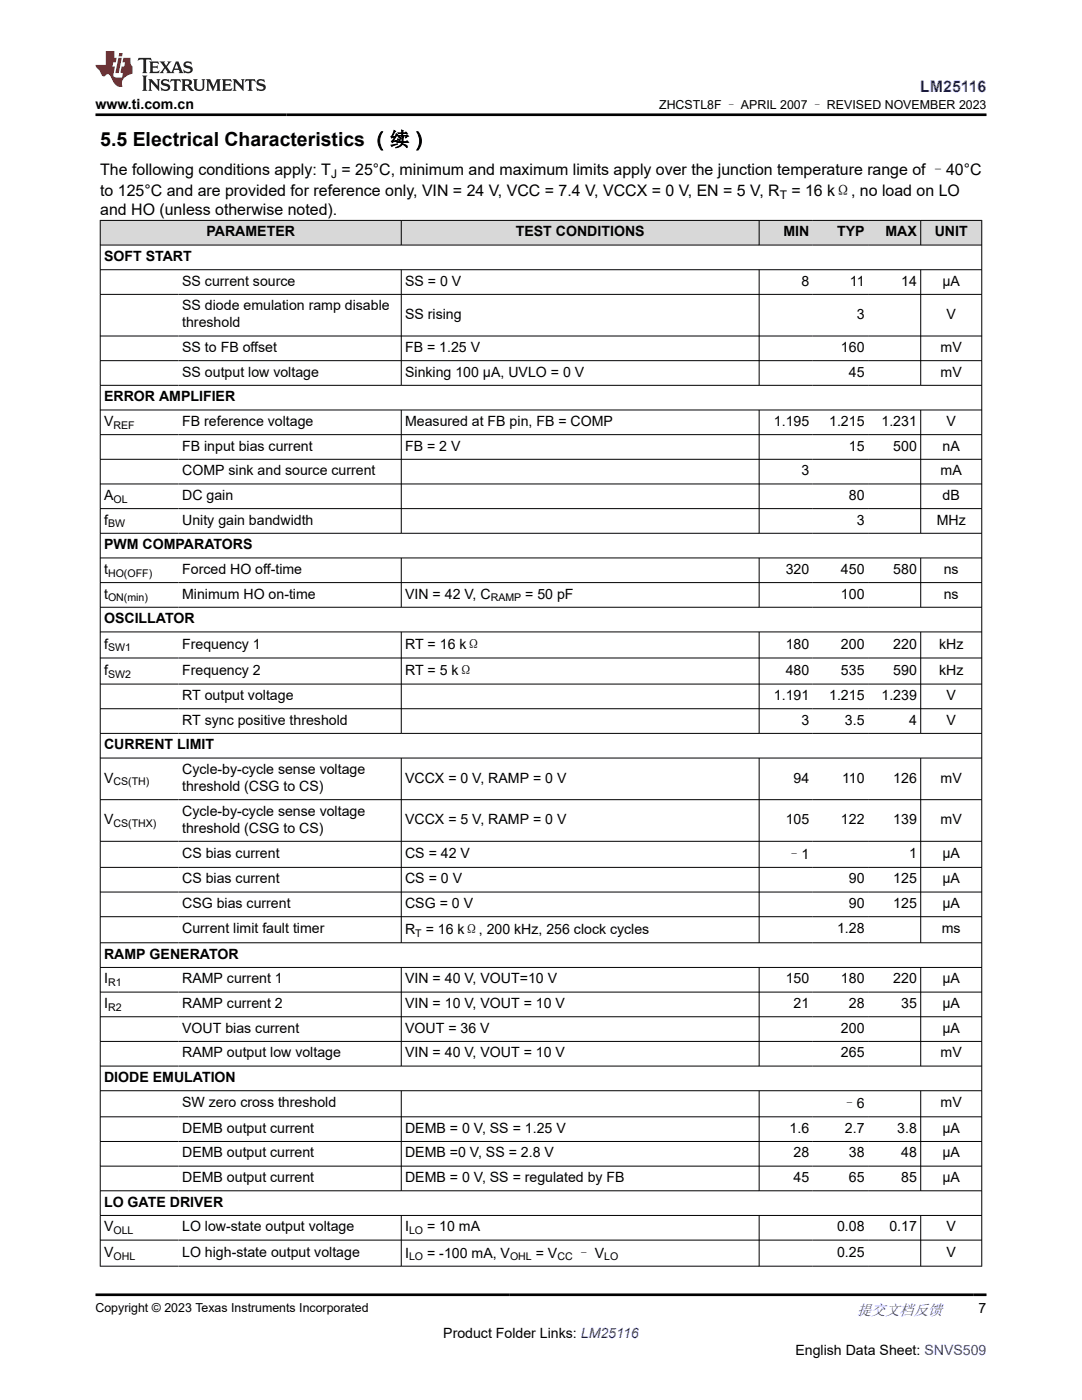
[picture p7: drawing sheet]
<svg xmlns="http://www.w3.org/2000/svg" width="216mm" height="279mm" viewBox="0 0 216 279" stroke-linecap="round" stroke-linejoin="round" font-family="sans-serif">
<defs><g id="words">
<text font-size="3.9" x="20" y="29.1">5.5 Electrical Characteristics （续）</text>
<text font-size="3.2" fill="#00f" x="183.6" y="18.3">LM25116</text>
<g font-size="3.2">
<text x="20" y="34.9">The following conditions apply: T = 25°C, minimum and maximum limits apply over the junction temperature range of –40°C</text>
<text x="20" y="39">to 125°C and are provided for reference only, VIN = 24 V, VCC = 7.4 V, VCCX = 0 V, EN = 5 V, R</text>
<text x="157.9" y="39">= 16 kΩ, no load on LO</text>
<text x="20" y="42.8">and HO (unless otherwise noted).</text>
</g>
<text font-size="3" fill="#00f" x="171" y="262.4">提交文档反馈</text>
<g font-size="2.8">
<text x="19" y="21.7">www.ti.com.cn</text>
<text x="41.2" y="47.2">PARAMETER</text>
<text x="102.9" y="47.2">TEST CONDITIONS</text>
<text x="156.3" y="47.2">MIN</text>
<text x="167" y="47.2">TYP</text>
<text x="176.7" y="47.2">MAX</text>
<text x="186.5" y="47.2">UNIT</text>
<text x="20.8" y="52.1">SOFT START</text>
<text x="36.4" y="57">SS current source</text>
<text x="80.8" y="57">SS = 0 V</text>
<text x="159.9" y="57">8</text>
<text x="169.6" y="57">11</text>
<text x="179.8" y="57">14</text>
<text x="188.1" y="57">µA</text>
<text x="36.4" y="61.9">SS diode emulation ramp disable</text>
<text x="36.4" y="65.3">threshold</text>
<text x="80.8" y="63.6">SS rising</text>
<text x="170.9" y="63.6">3</text>
<text x="188.9" y="63.6">V</text>
<text x="36.4" y="70.2">SS to FB offset</text>
<text x="80.8" y="70.2">FB = 1.25 V</text>
<text x="167.8" y="70.2">160</text>
<text x="187.7" y="70.2">mV</text>
<text x="36.4" y="75.2">SS output low voltage</text>
<text x="80.8" y="75.2">Sinking 100 µA, UVLO = 0 V</text>
<text x="169.4" y="75.2">45</text>
<text x="187.7" y="75.2">mV</text>
<text x="20.8" y="80.1">ERROR AMPLIFIER</text>
<text x="20.8" y="85">V</text>
<text x="36.4" y="85">FB reference voltage</text>
<text x="36.4" y="89.9">FB input bias current</text>
<text x="80.8" y="85">Measured at FB pin, FB = COMP</text>
<text x="80.8" y="89.9">FB = 2 V</text>
<text x="154.4" y="85">1.195</text>
<text x="165.4" y="85">1.215</text>
<text x="169.4" y="89.9">15</text>
<text x="175.9" y="85">1.231</text>
<text x="178.2" y="89.9">500</text>
<text x="188.1" y="89.9">nA</text>
<text x="188.9" y="85">V</text>
<text x="36.4" y="94.9">COMP sink and source current</text>
<text x="159.9" y="94.9">3</text>
<text x="187.7" y="94.9">mA</text>
<text x="20.8" y="99.8">A</text>
<text x="36.4" y="99.8">DC gain</text>
<text x="169.4" y="99.8">80</text>
<text x="188.1" y="99.8">dB</text>
<text x="20.8" y="104.7">f</text>
<text x="36.4" y="104.7">Unity gain bandwidth</text>
<text x="170.9" y="104.7">3</text>
<text x="186.9" y="104.7">MHz</text>
<text x="20.8" y="109.6">PWM COMPARATORS</text>
<text x="20.8" y="114.5">t</text>
<text x="20.8" y="119.5">t</text>
<text x="36.4" y="114.5">Forced HO off-time</text>
<text x="36.4" y="119.5">Minimum HO on-time</text>
<text x="80.8" y="119.5">VIN = 42 V, C</text>
<text x="104.8" y="119.5">= 50 pF</text>
<text x="156.8" y="114.5">320</text>
<text x="167.8" y="114.5">450</text>
<text x="167.8" y="119.5">100</text>
<text x="178.2" y="114.5">580</text>
<text x="188.3" y="114.5">ns</text>
<text x="188.3" y="119.5">ns</text>
<text x="20.8" y="124.4">OSCILLATOR</text>
<text x="20.8" y="129.4">f</text>
<text x="36.4" y="129.4">Frequency 1</text>
<text x="80.8" y="129.6">RT = 16 kΩ</text>
<text x="156.8" y="129.4">180</text>
<text x="167.8" y="129.4">200</text>
<text x="178.2" y="129.4">220</text>
<text x="187.4" y="129.4">kHz</text>
<text x="20.8" y="134.7">f</text>
<text x="36.4" y="134.7">Frequency 2</text>
<text x="80.8" y="134.8">RT = 5 kΩ</text>
<text x="156.8" y="134.7">480</text>
<text x="167.8" y="134.7">535</text>
<text x="178.2" y="134.7">590</text>
<text x="187.4" y="134.7">kHz</text>
<text x="36.4" y="139.7">RT output voltage</text>
<text x="154.4" y="139.7">1.191</text>
<text x="165.4" y="139.7">1.215</text>
<text x="175.9" y="139.7">1.239</text>
<text x="188.9" y="139.7">V</text>
<text x="20.8" y="149.6">CURRENT LIMIT</text>
<text x="36.4" y="144.6">RT sync positive threshold</text>
<text x="159.9" y="144.6">3</text>
<text x="168.6" y="144.6">3.5</text>
<text x="181.4" y="144.6">4</text>
<text x="188.9" y="144.6">V</text>
<text x="36.4" y="154.5">Cycle-by-cycle sense voltage</text>
<text x="20.8" y="156.2">V</text>
<text x="36.4" y="157.9">threshold (CSG to CS)</text>
<text x="80.8" y="156.2">VCCX = 0 V, RAMP = 0 V</text>
<text x="158.3" y="156.2">94</text>
<text x="168" y="156.2">110</text>
<text x="178.2" y="156.2">126</text>
<text x="187.7" y="156.2">mV</text>
<text x="20.8" y="164.5">V</text>
<text x="36.4" y="162.8">Cycle-by-cycle sense voltage</text>
<text x="36.4" y="166.2">threshold (CSG to CS)</text>
<text x="80.8" y="164.5">VCCX = 5 V, RAMP = 0 V</text>
<text x="156.8" y="164.5">105</text>
<text x="167.8" y="164.5">122</text>
<text x="178.2" y="164.5">139</text>
<text x="187.7" y="164.5">mV</text>
<text x="36.4" y="171.2">CS bias current</text>
<text x="80.8" y="171.2">CS = 42 V</text>
<text x="157.1" y="171.4">–1</text>
<text x="181.4" y="171.2">1</text>
<text x="188.1" y="171.2">µA</text>
<text x="36.4" y="176.3">CS bias current</text>
<text x="80.8" y="176.3">CS = 0 V</text>
<text x="169.4" y="176.3">90</text>
<text x="178.2" y="176.3">125</text>
<text x="188.1" y="176.3">µA</text>
<text x="36.4" y="181.2">CSG bias current</text>
<text x="80.8" y="181.2">CSG = 0 V</text>
<text x="169.4" y="181.2">90</text>
<text x="178.2" y="181.2">125</text>
<text x="188.1" y="181.2">µA</text>
<text x="20.8" y="191.3">RAMP GENERATOR</text>
<text x="36.4" y="186.3">Current limit fault timer</text>
<text x="80.8" y="186.4">R</text>
<text x="85" y="186.4">= 16 kΩ, 200 kHz, 256 clock cycles</text>
<text x="167" y="186.3">1.28</text>
<text x="187.9" y="186.3">ms</text>
<text x="20.8" y="196.3">I</text>
<text x="36.4" y="196.3">RAMP current 1</text>
<text x="80.8" y="196.3">VIN = 40 V, VOUT=10 V</text>
<text x="156.8" y="196.3">150</text>
<text x="167.8" y="196.3">180</text>
<text x="178.2" y="196.3">220</text>
<text x="188.1" y="196.3">µA</text>
<text x="20.8" y="201.2">I</text>
<text x="36.4" y="201.2">RAMP current 2</text>
<text x="80.8" y="201.2">VIN = 10 V, VOUT = 10 V</text>
<text x="158.3" y="201.2">21</text>
<text x="169.4" y="201.2">28</text>
<text x="179.8" y="201.2">35</text>
<text x="188.1" y="201.2">µA</text>
<text x="36.4" y="206.1">VOUT bias current</text>
<text x="80.8" y="206.1">VOUT = 36 V</text>
<text x="167.8" y="206.1">200</text>
<text x="188.1" y="206.1">µA</text>
<text x="20.8" y="216">DIODE EMULATION</text>
<text x="36.4" y="211">RAMP output low voltage</text>
<text x="80.8" y="211">VIN = 40 V, VOUT = 10 V</text>
<text x="167.8" y="211">265</text>
<text x="187.7" y="211">mV</text>
<text x="36.4" y="221">SW zero cross threshold</text>
<text x="168.1" y="221.2">–6</text>
<text x="187.7" y="221">mV</text>
<text x="36.4" y="226.1">DEMB output current</text>
<text x="80.8" y="226.1">DEMB = 0 V, SS = 1.25 V</text>
<text x="157.6" y="226.1">1.6</text>
<text x="168.6" y="226.1">2.7</text>
<text x="179" y="226.1">3.8</text>
<text x="188.1" y="226.1">µA</text>
<text x="36.4" y="231">DEMB output current</text>
<text x="80.8" y="231">DEMB =0 V, SS = 2.8 V</text>
<text x="158.3" y="231">28</text>
<text x="169.4" y="231">38</text>
<text x="179.8" y="231">48</text>
<text x="188.1" y="231">µA</text>
<text x="36.4" y="235.9">DEMB output current</text>
<text x="80.8" y="235.9">DEMB = 0 V, SS = regulated by FB</text>
<text x="158.3" y="235.9">45</text>
<text x="169.4" y="235.9">65</text>
<text x="179.8" y="235.9">85</text>
<text x="188.1" y="235.9">µA</text>
<text x="20.8" y="240.8">LO GATE DRIVER</text>
<text x="20.8" y="245.8">V</text>
<text x="36.4" y="245.8">LO low-state output voltage</text>
<text x="80.8" y="245.8">I</text>
<text x="85.2" y="245.8">= 10 mA</text>
<text x="167" y="245.8">0.08</text>
<text x="177.5" y="245.8">0.17</text>
<text x="188.9" y="245.8">V</text>
<text x="20.8" y="250.8">V</text>
<text x="36.4" y="250.8">LO high-state output voltage</text>
<text x="80.8" y="251">I</text>
<text x="85.2" y="251">= -100 mA, V</text>
<text x="106.9" y="251">= V</text>
<text x="115.1" y="251">– V</text>
<text x="167" y="250.8">0.25</text>
<text x="188.9" y="250.8">V</text>
<text x="195.3" y="262.1">7</text>
<text x="88.4" y="266.9">Product Folder Links: LM25116</text>
<text x="158.7" y="270.3">English Data Sheet: SNVS509</text>
</g>
<g font-size="2.5">
<text x="131.5" y="21.8">ZHCSTL8F – APRIL 2007 – REVISED NOVEMBER 2023</text>
<text x="19" y="261.8">Copyright © 2023 Texas Instruments Incorporated</text>
</g>
<g font-size="2.4">
<text x="66.1" y="35.5">J</text>
<text x="155.6" y="39.7">T</text>
</g>
<g font-size="2.1">
<text x="22.6" y="85.6">REF</text>
<text x="22.6" y="100.3">OL</text>
<text x="21.6" y="105.3">BW</text>
<text x="21.6" y="115.1">HO(OFF)</text>
<text x="21.6" y="120">ON(min)</text>
<text x="97.9" y="120">RAMP</text>
<text x="21.6" y="130">SW1</text>
<text x="21.6" y="135.2">SW2</text>
<text x="22.6" y="156.7">CS(TH)</text>
<text x="22.6" y="165">CS(THX)</text>
<text x="82.9" y="187">T</text>
<text x="21.6" y="196.8">R1</text>
<text x="21.6" y="201.8">R2</text>
<text x="22.6" y="246.3">OLL</text>
<text x="22.6" y="251.4">OHL</text>
<text x="81.6" y="246.3">LO</text>
<text x="81.6" y="251.5">LO</text>
<text x="101.8" y="251.5">OHL</text>
<text x="111.2" y="251.5">CC</text>
<text x="120.6" y="251.5">LO</text>
</g>
</g></defs>
<g fill="#d8d8d8">
<path d="M20 44h175.9v4.9h-175.9z" fill-rule="evenodd"/>
<path d="M20.1 44h59.9v4.8h-59.9z" fill-rule="evenodd"/>
<path d="M80.1 44h71.3v4.8h-71.3z" fill-rule="evenodd"/>
<path d="M151.5 44h10.7v4.8h-10.7z" fill-rule="evenodd"/>
<path d="M162.2 44h11v4.8h-11z" fill-rule="evenodd"/>
<path d="M173.2 44h10.5v4.8h-10.5z" fill-rule="evenodd"/>
<path d="M183.8 44h12v4.8h-12z" fill-rule="evenodd"/>
</g>
<g fill="none" stroke="#000" stroke-width=".2">
<path d="M19.9 44h176.1M19.9 48.9h176.1M19.9 53.8h176.1M19.9 58.7h176.1M20 43.9v208.9M80.1 43.9v5.1M80.1 53.8v23.2M151.5 43.9v5.1M151.5 53.8v23.2M183.7 43.9v5.1M183.7 53.8v23.2M195.9 43.9v208.9"/>
<path d="M19.9 67.1h176.1M19.9 72h176.1M19.9 76.9h176.1M19.9 81.8h176.1M19.9 86.7h176.1M19.9 91.7h176.1M19.9 96.6h176.1M80.1 81.8v24.7M151.5 81.8v24.7M183.7 81.8v24.7M19.9 101.5h176.1M19.9 106.4h176.1"/>
<path d="M19.9 111.3h176.1M19.9 116.3h176.1M80.1 111.3v10M151.5 111.3v10M183.7 111.3v10M19.9 121.2h176.1M19.9 126.1h176.1M19.9 131.3h176.1M19.9 136.5h176.1M80.1 126.1v20.3M151.5 126.1v20.3M183.7 126.1v20.3"/>
<path d="M19.9 141.4h176.1M19.9 146.4h176.1M19.9 151.3h176.1M19.9 159.6h176.1M80.1 151.3v36.9M151.5 151.3v36.9M183.7 151.3v36.9M19.9 167.9h176.1M19.9 173.1h176.1M19.9 178h176.1M19.9 182.9h176.1M19.9 188.2h176.1"/>
<path d="M19.9 193.1h176.1M19.9 198h176.1M80.1 193.1v19.7M151.5 193.1v19.7M183.7 193.1v19.7M19.9 202.9h176.1M19.9 207.8h176.1M19.9 212.8h176.1M19.9 217.7h176.1M80.1 217.7v20M151.5 217.7v20M183.7 217.7v20"/>
<path d="M19.9 222.9h176.1M19.9 227.8h176.1M19.9 232.7h176.1M19.9 237.6h176.1M19.9 242.6h176.1M19.9 247.5h176.1M19.9 252.7h176.1M80.1 242.6v10.2M151.5 242.6v10.2M183.7 242.6v10.2"/>
</g>
<path d="M27.7 11.6l-.2 .5 .5-.2h.6v.1v2.2l-.2 .4h1l-.2-.4v-2.2v-.1h.5l.5 .2-.1-.5zM29.8 12.3l.2 .4v1.5l-.2 .4h1.9l.1-.6a1.08 1.08 0 0 1-1.3 .2v-.7h.6l.4 .2v-.7l-.4 .2h-.6v-.5l.2-.2a1 1 0 0 1 1 .3l-.1-.5zM31.8 12.3l1 1.1-1 1.2h.9l-.2-.2 .4-.8 .5 .8-.2 .2h1.6l-.2-.2 .1-.5h1l.1 .5-.1 .2h.9l-.2-.3-.8-2h-.5l-1 2.2-.8-1.1 .9-1.1h-.8l.2 .2-.5 .6-.3-.6 .1-.2zM35.2 12.7l.4 1h-.8zM36.8 12.4a.65 .65 0 0 0-.2 .7 .65 .65 0 0 0 .6 .5l.7 .1 .1 .3a.79 .79 0 0 1-.7 .4 .79 .79 0 0 1-.7-.5l.1 .7 .2-.1a.93 .93 0 0 0 1.1 .1 .93 .93 0 0 0 .4-1 1.46 1.46 0 0 0-1.2-.6l-.1-.3a1.09 1.09 0 0 1 1.2 .2l-.2-.6-.1 .1-.6-.2zM28.4 15.1l.2 .4v2.2l-.2 .4h1l-.2-.4v-2.2l.2-.4zM29.6 15.8l.2 .4v1.5l-.2 .4h.8l-.3-.4v-1.3l1.7 1.8v-2l.2-.4h-.8l.2 .2 .1 1.1-1.2-1.3zM32.3 15.9a.65 .65 0 0 0-.2 .8 .65 .65 0 0 0 .7 .4l.6 .2 .1 .2a.79 .79 0 0 1-.7 .4 .79 .79 0 0 1-.7-.5l.1 .7 .2-.1a.93 .93 0 0 0 1.1 .1 .93 .93 0 0 0 .4-.9 1.46 1.46 0 0 0-1.2-.6l-.1-.4a1.09 1.09 0 0 1 1.2 .2l-.2-.6-.1 .1-.6-.1zM34.1 15.8l-.1 .6a.63 .63 0 0 1 .7-.3l.1 1.6-.3 .4h1l-.2-.4v-1.6a.66 .66 0 0 1 .8 .3l-.1-.6zM36.2 15.8l.2 .4v1.5l-.2 .4h.9l-.2-.2v-.7h.5l.1 .2a.79 .79 0 0 0 1.2 .6l-1-.9a.61 .61 0 0 0 .6-.6 .61 .61 0 0 0-.5-.7zM36.9 16.1h.2a.47 .47 0 0 1 .5 .1 .47 .47 0 0 1 .1 .5l-.2 .1-.6 .1zM38.5 15.8l.2 .2a2.27 2.27 0 0 0 .4 2 1.04 1.04 0 0 0 1.7-.7v-1.3l.2-.2h-.8l.2 .4v1.1a.6 .6 0 0 1-.6 .6 .6 .6 0 0 1-.6-.6v-1.1l.3-.4zM41.1 15.8l.2 .4v1.5l-.2 .4h.7l-.2-.4v-1.4l.9 1.9 .8-1.9v1.4l-.2 .4h1l-.3-.4v-1.5l.3-.4h-.8l-.7 1.5-.7-1.5zM44.3 15.8l.2 .4v1.5l-.2 .4h1.9l.1-.6a1.09 1.09 0 0 1-1.3 .2v-.7h.6l.4 .2v-.6l-.4 .2h-.6v-.6l.2-.1a1.01 1.01 0 0 1 1 .3l-.1-.6zM46.4 15.8l.3 .4v1.5l-.3 .4h.8l-.2-.4v-1.3l1.6 1.8v-2l.2-.4h-.7l.2 .2v1.1l-1.2-1.3zM49 15.8l-.1 .6a.63 .63 0 0 1 .8-.3v1.6l-.3 .4h1l-.2-.4v-1.6a.66 .66 0 0 1 .8 .3l-.1-.6zM51.4 15.9a.65 .65 0 0 0-.2 .8 .65 .65 0 0 0 .6 .4l.6 .2 .2 .2a.79 .79 0 0 1-.8 .4 .79 .79 0 0 1-.6-.5l.1 .7 .2-.1a.93 .93 0 0 0 1 .1 .93 .93 0 0 0 .5-.9 1.46 1.46 0 0 0-1.3-.6l-.1-.4a1.09 1.09 0 0 1 1.3 .2l-.2-.6-.2 .1-.5-.1z" fill="#231f20"/>
<path d="M21.1 10.2v2.8h-2.1l.1 .3 .9 1a.95 .95 0 0 0 .9 .9 .59 .59 0 0 1 .6-.4 .59 .59 0 0 1 .5 .4l.4 .7a1.59 1.59 0 0 0 2.1 1.4 1.61 1.61 0 0 1 1-2.3l1-.3-.1-1.5a1.59 1.59 0 0 1-.4-1.7h-1.4l-.2 .9h.5l-.1 .9h-.5l-.2 1v.2l.4 .1-.2 .9h-.6a.73 .73 0 0 1-1.1-.7l.3-1.5h-.5l.2-.9h.5l.2-.9h-.5v-1.3zM23.6 11.5l-.6 3.1h.7l.6-3.1zM23.8 10.6l-.1 .6h.7l.1-.6z" fill="#ed1c24"/>
<path d="M19 22.9h177.8M19 258.4h177.8" fill="none" stroke="#000" stroke-width=".53"/>
<use href="#words"/>
</svg>
